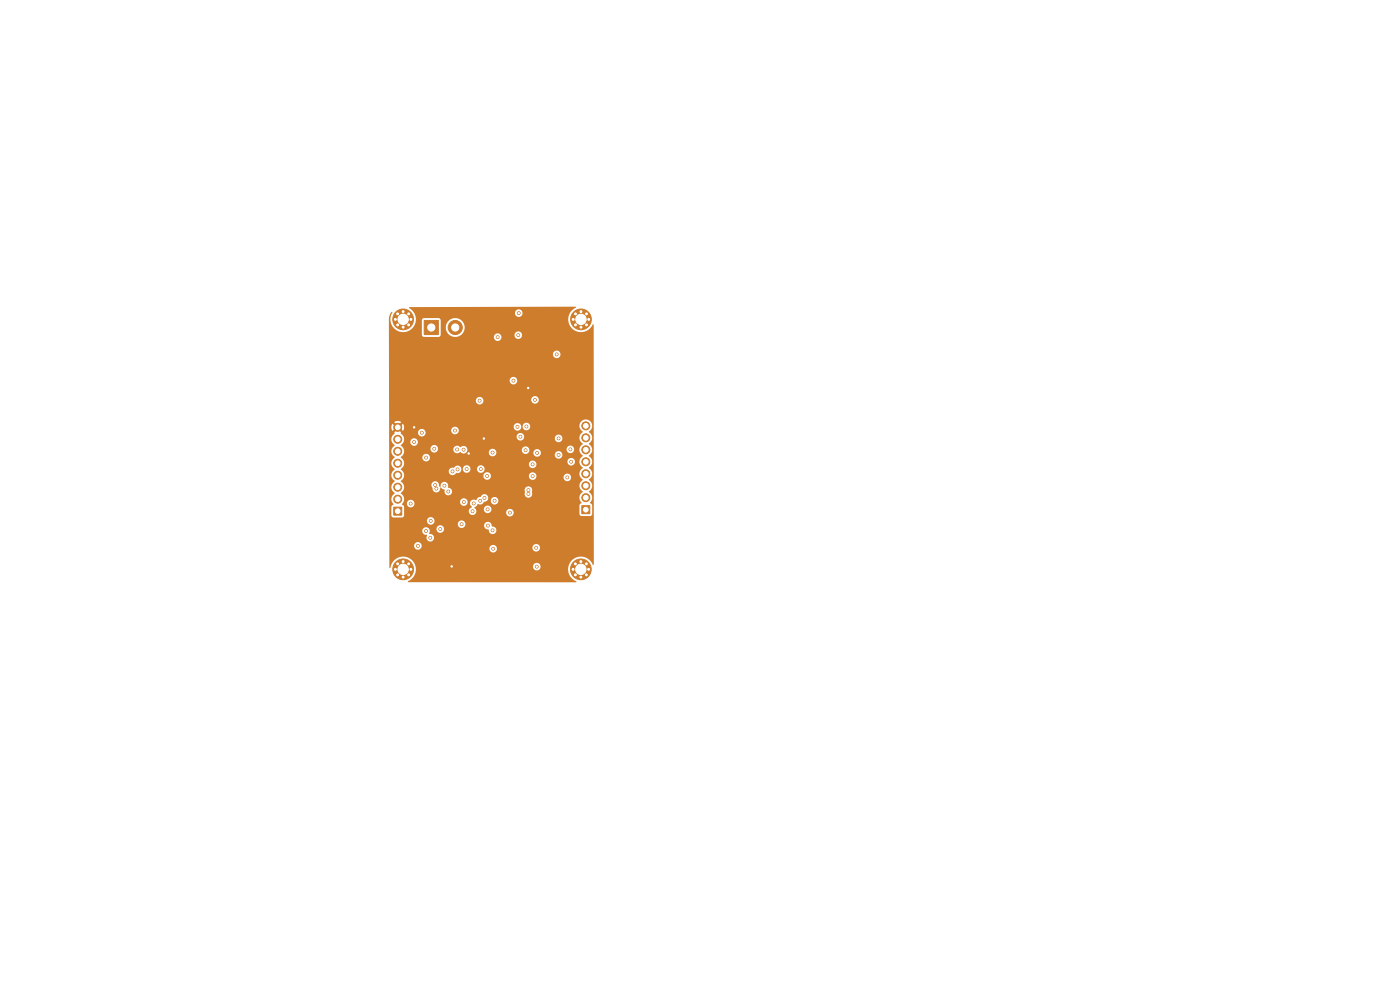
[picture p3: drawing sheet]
<svg xmlns="http://www.w3.org/2000/svg" width="297mm" height="210mm" viewBox="0 0 297 210" stroke-linecap="round" stroke-linejoin="round" font-family="sans-serif">
<g fill="#ce7d2c" stroke="#ce7d2c" stroke-width=".21">
<path d="M123.4 107.3h1.7v1.7h-1.7z"/>
<path d="M90 68h3v3h-3z"/>
<path d="M83.5 107.6h1.7v1.7h-1.7z"/>
<circle cx="121.6" cy="67.7" r=".35"/>
<circle cx="122.1" cy="66.6" r=".35"/>
<circle cx="122.1" cy="68.9" r=".35"/>
<circle cx="123.2" cy="66.1" r=".35"/>
<circle cx="123.2" cy="67.8" r="2.2"/>
<circle cx="123.2" cy="69.4" r=".35"/>
<circle cx="124.4" cy="66.6" r=".35"/>
<circle cx="124.4" cy="68.9" r=".35"/>
<circle cx="124.9" cy="67.7" r=".35"/>
<circle cx="124.3" cy="105.6" r=".85"/>
<circle cx="124.3" cy="103" r=".85"/>
<circle cx="124.3" cy="100.5" r=".85"/>
<circle cx="124.3" cy="98" r=".85"/>
<circle cx="124.3" cy="95.4" r=".85"/>
<circle cx="124.3" cy="92.9" r=".85"/>
<circle cx="124.3" cy="90.3" r=".85"/>
<circle cx="121.6" cy="120.8" r=".35"/>
<circle cx="122.1" cy="119.6" r=".35"/>
<circle cx="122.1" cy="121.9" r=".35"/>
<circle cx="123.2" cy="119.1" r=".35"/>
<circle cx="123.2" cy="120.8" r="2.2"/>
<circle cx="123.2" cy="122.4" r=".35"/>
<circle cx="124.4" cy="119.6" r=".35"/>
<circle cx="124.4" cy="121.9" r=".35"/>
<circle cx="124.9" cy="120.8" r=".35"/>
<circle cx="96.6" cy="69.5" r="1.5"/>
<circle cx="83.9" cy="67.7" r=".35"/>
<circle cx="84.4" cy="66.6" r=".35"/>
<circle cx="84.4" cy="68.9" r=".35"/>
<circle cx="85.5" cy="66.1" r=".35"/>
<circle cx="85.5" cy="67.8" r="2.2"/>
<circle cx="85.5" cy="69.4" r=".35"/>
<circle cx="86.7" cy="66.6" r=".35"/>
<circle cx="86.7" cy="68.9" r=".35"/>
<circle cx="87.2" cy="67.7" r=".35"/>
<circle cx="84.4" cy="105.9" r=".85"/>
<circle cx="84.4" cy="103.3" r=".85"/>
<circle cx="84.4" cy="100.8" r=".85"/>
<circle cx="84.4" cy="98.3" r=".85"/>
<circle cx="84.4" cy="95.7" r=".85"/>
<circle cx="84.4" cy="93.2" r=".85"/>
<circle cx="84.4" cy="90.6" r=".85"/>
<circle cx="83.9" cy="120.8" r=".35"/>
<circle cx="84.4" cy="119.6" r=".35"/>
<circle cx="84.4" cy="121.9" r=".35"/>
<circle cx="85.5" cy="119.1" r=".35"/>
<circle cx="85.5" cy="120.8" r="2.2"/>
<circle cx="85.5" cy="122.4" r=".35"/>
<circle cx="86.7" cy="119.6" r=".35"/>
<circle cx="86.7" cy="121.9" r=".35"/>
<circle cx="87.2" cy="120.8" r=".35"/>
<circle cx="104.5" cy="112.5" r=".3"/>
<circle cx="103.5" cy="111.5" r=".3"/>
<circle cx="111.5" cy="95.5" r=".3"/>
<circle cx="104.5" cy="96" r=".3"/>
<circle cx="100.5" cy="106.8" r=".3"/>
<circle cx="98.4" cy="106.5" r=".3"/>
<circle cx="118.5" cy="93" r=".3"/>
<circle cx="118.5" cy="96.5" r=".3"/>
<circle cx="113" cy="98.5" r=".3"/>
<circle cx="113" cy="101" r=".3"/>
<circle cx="102" cy="99.5" r=".3"/>
<circle cx="96" cy="100" r=".3"/>
<circle cx="97.1" cy="99.6" r=".3"/>
<circle cx="99" cy="99.5" r=".3"/>
<circle cx="95.1" cy="104.3" r=".3"/>
<circle cx="101.7" cy="85" r=".3"/>
<circle cx="104.6" cy="116.4" r=".3"/>
<circle cx="118.1" cy="75.2" r=".3"/>
<circle cx="121" cy="95.3" r=".3"/>
<circle cx="113.9" cy="120.2" r=".3"/>
<circle cx="108.9" cy="80.7" r=".3"/>
<circle cx="98.4" cy="95.4" r=".3"/>
<circle cx="103.4" cy="101" r=".3"/>
<circle cx="93.4" cy="112.2" r=".3"/>
<circle cx="89.5" cy="91.8" r=".3"/>
<circle cx="97.9" cy="111.2" r=".3"/>
<circle cx="108.2" cy="108.8" r=".3"/>
<circle cx="105.6" cy="71.5" r=".3"/>
<circle cx="92.6" cy="103.7" r=".3"/>
<circle cx="102.7" cy="93" r=".3"/>
<circle cx="99.4" cy="96.2" r=".3"/>
<circle cx="95.8" cy="120.2" r=".3"/>
<circle cx="112.1" cy="82.3" r=".3"/>
<circle cx="87.8" cy="90.7" r=".3"/>
<circle cx="87.1" cy="106.8" r=".3"/>
<circle cx="90.4" cy="112.7" r=".3"/>
<circle cx="92.1" cy="95.2" r=".3"/>
<circle cx="97" cy="95.4" r=".3"/>
<circle cx="113.8" cy="116.2" r=".3"/>
<circle cx="112.1" cy="104" r=".3"/>
<circle cx="112.1" cy="104.8" r=".3"/>
<circle cx="121.2" cy="98" r=".3"/>
<circle cx="120.4" cy="101.3" r=".3"/>
<circle cx="111.7" cy="90.5" r=".3"/>
<circle cx="104.9" cy="106.2" r=".3"/>
<circle cx="101.9" cy="106.2" r=".3"/>
<circle cx="103.4" cy="108.1" r=".3"/>
<circle cx="100.3" cy="108.5" r=".3"/>
<circle cx="91.3" cy="114.1" r=".3"/>
<circle cx="92.3" cy="102.9" r=".3"/>
<circle cx="88.7" cy="115.8" r=".3"/>
<circle cx="102.8" cy="105.6" r=".3"/>
<circle cx="91.4" cy="110.5" r=".3"/>
<circle cx="94.3" cy="103" r=".3"/>
<circle cx="87.8" cy="93.8" r=".3"/>
<circle cx="90.4" cy="97.1" r=".3"/>
<circle cx="110.1" cy="66.4" r=".3"/>
<circle cx="109.9" cy="71.1" r=".3"/>
<circle cx="113.5" cy="84.8" r=".3"/>
<circle cx="114" cy="96.1" r=".3"/>
<circle cx="110.4" cy="92.7" r=".3"/>
<circle cx="109.8" cy="90.5" r=".3"/>
<circle cx="96.5" cy="91.3" r=".3"/>
</g>
<path d="M83 66.2h.2a2.72 2.72 0 0 0 1.4 4.1 2.72 2.72 0 0 0 3.6-2.4h1.3v3.2l.4 .4 3.3-.1 .3-.3v-1.8h1.1a2 2 0 0 0 2.3 2.1h7.9v.2a.8 .8 0 0 0 1.1 .7 .8 .8 0 0 0 .3-1.3h2.9v.2a.8 .8 0 0 0 1.3 .6 .8 .8 0 0 0 0-1.4 .8 .8 0 0 0-1.3 .6h-2.9a.8 .8 0 0 0-.9-.2 .8 .8 0 0 0-.5 .6h-7.8a2 2 0 0 0 1.6-2.1 2 2 0 0 0-2.1-1.8 2 2 0 0 0-1.9 1.8h-1.1v-1.4l-.4-.4h-3.2l-.3 .1-.1 .3h-1.3l-.1-.9-.3-.7h21.4a.8 .8 0 0 0 1.1 .9 .8 .8 0 0 0 .3-1.4 .8 .8 0 0 0-1.3 .4l-.1 .1h-21.4l-.6-.6a.38 .38 0 0 1-.4-.5l35.3-.1 .1 .2a2.73 2.73 0 0 0-.8 4.4 2.73 2.73 0 0 0 4.4-.9l.2 .1v50.8l-.2 .1a2.73 2.73 0 0 0-4.5-.9 2.73 2.73 0 0 0 1 4.5l-.1 .1h-35.6l-.1-.2a2.72 2.72 0 0 0 1.6-3.2h25v.2a.8 .8 0 0 0 1.2 .6 .8 .8 0 0 0 0-1.4 .8 .8 0 0 0-1.2 .6l-25-.1a2.75 2.75 0 0 0-2.9-1.9 2.75 2.75 0 0 0-2.4 2.4l-.2-.1v-4.7h5.2a.8 .8 0 0 0 .5 .8 .8 .8 0 0 0 1-.2h14.5v.2a.8 .8 0 0 0 1 .7 .8 .8 0 0 0 .6-1.1h7.5v.2a.8 .8 0 0 0 1.3 .6 .8 .8 0 0 0 0-1.4 .8 .8 0 0 0-1.3 .6l-7.6-.1a.8 .8 0 0 0-.8-.4 .8 .8 0 0 0-.7 .7h-14.5a.8 .8 0 0 0-.3-1.2 .8 .8 0 0 0-1.2 .6h-5.2v-3.1h7v.1a1.44 1.44 0 0 0 1 .9 .81 .81 0 0 0 .4 1.2 .81 .81 0 0 0 1.1-.6 .81 .81 0 0 0-1-.9l.1-.7-.2-.5h1.6v.2a.8 .8 0 0 0 1.2 .6 .8 .8 0 0 0 0-1.4 .8 .8 0 0 0-1.2 .6h-1.6a.8 .8 0 0 0-.9-.2 .8 .8 0 0 0-.5 .7h-7v-2.2h8v.2a.8 .8 0 0 0 1.3 .5h5.2v.2a.8 .8 0 0 0 .8 .7 .8 .8 0 0 0 .8-.6h4v.2a1.27 1.27 0 0 0 1 .8 .82 .82 0 0 0 .9 .8 .82 .82 0 0 0 .7-.9 .82 .82 0 0 0-1-.7 .81 .81 0 0 0-.7-.9 .81 .81 0 0 0-.9 .7h-4a.8 .8 0 0 0-.6-1 .8 .8 0 0 0-1 .7h-5.2a.8 .8 0 0 0-.1-1.3 .8 .8 0 0 0-1.2 .6h-8l-.1-17.3h.5l.2 .8 .5 .5a1.63 1.63 0 0 0-.6 1.8l.6 .9a1.43 1.43 0 0 0 0 2.4 1.48 1.48 0 0 0 0 2.6 1.48 1.48 0 0 0 0 2.5 1.52 1.52 0 0 0-.2 2.4l-.5 .5v1.9l.5 .4 2-.1 .2-.3v-1h13.7v.1a.8 .8 0 0 0 1.1 .7 .8 .8 0 0 0 .4-1.2h1.7v.1a.8 .8 0 0 0 1.4 .6h3.4v.1a.8 .8 0 0 0 1.2 .6 .8 .8 0 0 0 0-1.3 .8 .8 0 0 0-1.2 .6h-3.4l.1-.1a.8 .8 0 0 0-.3-1.3 .8 .8 0 0 0-1.2 .7h-1.7l-.3-.3 .8-.8a.95 .95 0 0 0 1.3-.5l.7-.3h.7a.8 .8 0 0 0 1.1 .9 .8 .8 0 0 0 .3-1.4 .8 .8 0 0 0-1.3 .4l-.1 .1h-.7a.84 .84 0 0 0-.3-1.2 .84 .84 0 0 0-1.2 .5 1 1 0 0 0-.9 .7 .86 .86 0 0 0-1.2 .3 .86 .86 0 0 0 .3 1.2l-.5 .3-.2 .5h-13.7v-.9l-.4-.6 .1-.2h.9v.2a.8 .8 0 0 0 1.1 .7 .8 .8 0 0 0 .4-1.2h9.8v.2a.8 .8 0 0 0 1.2 .6 .8 .8 0 0 0 0-1.4 .8 .8 0 0 0-1.2 .6l-9.9-.1a.8 .8 0 0 0-.8-.2 .8 .8 0 0 0-.6 .6h-.9a1.45 1.45 0 0 0-.4-2.1l.1-.1a1.35 1.35 0 0 0 .5-1.7h5.9l.2 .6a.85 .85 0 0 0 .9 1.1 .85 .85 0 0 0 .8-1.1l.9 .5a.82 .82 0 0 0 .8 1.2 .82 .82 0 0 0 .7-1.2h15.5l.1 .4a.83 .83 0 0 0 .7 1.3 .83 .83 0 0 0 .7-1.3 .8 .8 0 0 0-.5-1.1 .8 .8 0 0 0-1 .7h-15.5l-.8-.5a.85 .85 0 0 0-.7-1.2 .85 .85 0 0 0-.9 1.1l-.3-.2a.82 .82 0 0 0-.6-1 .82 .82 0 0 0-1 .7h-5.9l-.6-.7 .5-.6 .2-.6h16.8a.8 .8 0 0 0 .8 .9 .8 .8 0 0 0 .9-.9h8v.2a.8 .8 0 0 0 .7 .7 .8 .8 0 0 0 .9-.6h5.7v.2a.8 .8 0 0 0 1.3 .6 .8 .8 0 0 0 0-1.4 .8 .8 0 0 0-1.3 .6h-5.7a.8 .8 0 0 0-.7-1 .8 .8 0 0 0-.9 .7h-8a.8 .8 0 0 0-.8-.7 .8 .8 0 0 0-.9 .7h-16.8l-.3-1h9.8a.86 .86 0 0 0 .6 .9 .86 .86 0 0 0 1-.5 .8 .8 0 0 0 1.1-.9h.3v.2a.8 .8 0 0 0 .9 .7 .8 .8 0 0 0 .7-.9h1.4v.2a.8 .8 0 0 0 1.2 .6 .8 .8 0 0 0 0-1.4 .8 .8 0 0 0-1.2 .6l-1.4-.1a.8 .8 0 0 0-.8-.6 .8 .8 0 0 0-.8 .7l-.4-.1a.88 .88 0 0 0-.7-.5 .88 .88 0 0 0-.9 .4 .81 .81 0 0 0-1 .7h-9.8l-.4-.4 .5-.5 .2-.6h26.5a.8 .8 0 0 0 1.1 .8 .8 .8 0 0 0 .2-1.3h6.9v.1a.8 .8 0 0 0 1.2 .6 .8 .8 0 0 0 0-1.3 .8 .8 0 0 0-1.2 .6l-7-.1a.8 .8 0 0 0-1.2 .6h-26.5a1.49 1.49 0 0 0-.7-1.3l4.6-.1v.2a.8 .8 0 0 0 1.2 .6 .8 .8 0 0 0 0-1.4 .8 .8 0 0 0-1.2 .6l-4.6-.1a1.39 1.39 0 0 0 .6-1.8h5.7v.2a.8 .8 0 0 0 .8 .7 .8 .8 0 0 0 .8-.7h3.3v.1a.87 .87 0 0 0 .6 .7 .87 .87 0 0 0 .9-.2l.6 .3 .7-.3h4.7v.2a.8 .8 0 0 0 1.1 .6 .8 .8 0 0 0 .3-1.3h5.6v.2a.8 .8 0 0 0 .6 .7 .8 .8 0 0 0 .8-.3h1v.2a.8 .8 0 0 0 .7 .7 .8 .8 0 0 0 .9-.5h3v.2a.8 .8 0 0 0 1.2 .6 .8 .8 0 0 0 0-1.4 .8 .8 0 0 0-1.2 .6h-3a.8 .8 0 0 0-.6-1.1 .8 .8 0 0 0-1 .7h-1l.2-.8h7.9v.2a.8 .8 0 0 0 1.2 .6 .8 .8 0 0 0 0-1.4 .8 .8 0 0 0-1.2 .6h-7.9l-.1-.1a.8 .8 0 0 0-.9-.4 .8 .8 0 0 0-.6 .7h-5.7a.8 .8 0 0 0-1.3 .5h-4.7a.84 .84 0 0 0-.2-1.2 .84 .84 0 0 0-1.2 .2 .82 .82 0 0 0-.8-.3 .82 .82 0 0 0-.6 .7h-3.3v-.2a.8 .8 0 0 0-.8-.7 .8 .8 0 0 0-.8 .7h-5.7l-.6-.6 .6-.8h1.4v.2a.8 .8 0 0 0 1.3 .6 .8 .8 0 0 0 0-1.4 .8 .8 0 0 0-1.3 .6h-1.4l.1-.2a1.96 1.96 0 0 0-.7-1.6l.1-.2h3.6v.2a.8 .8 0 0 0 1 .7h19.9v.1a.8 .8 0 0 0 .7 .7 .8 .8 0 0 0 .9-.5h6.5v.2a.8 .8 0 0 0 1.2 .6 .8 .8 0 0 0 0-1.4 .8 .8 0 0 0-1.2 .6h-6.5a.8 .8 0 0 0-.6-1 .8 .8 0 0 0-1 .7h-19.9a.8 .8 0 0 0 .4-1.4h5.6v.2a.8 .8 0 0 0 1.2 .6 .8 .8 0 0 0 0-1.4 .8 .8 0 0 0-1.2 .6h-5.7a.8 .8 0 0 0-1.3 .5h-3.6l-.6-.6 .4-.3 .6 .6 .2-.9h23.3v.1a.8 .8 0 0 0 .9 .7 .8 .8 0 0 0 .7-.9h.3v.2a.8 .8 0 0 0 .9 .7 .8 .8 0 0 0 .6-1.1h10.5l.2 .8 .5 .5a1.63 1.63 0 0 0-.6 1.9l.6 .7a1.6 1.6 0 0 0-.5 2l.5 .6a1.48 1.48 0 0 0 0 2.5 1.48 1.48 0 0 0 0 2.6 1.48 1.48 0 0 0 0 2.5 1.52 1.52 0 0 0-.2 2.4l-.5 .5 .1 2 .3 .3h1.9l.4-.4v-1.9l-.4-.5a1.49 1.49 0 0 0-.3-2.4 1.48 1.48 0 0 0 0-2.5 1.48 1.48 0 0 0 0-2.6 1.48 1.48 0 0 0 0-2.5 1.48 1.48 0 0 0 0-2.6 1.48 1.48 0 0 0 0-2.5 1.37 1.37 0 0 0 .2-2.4 1.37 1.37 0 0 0-2.2 1h-10.5a.8 .8 0 0 0-.8-.5 .8 .8 0 0 0-.7 .7l-.4-.1a.8 .8 0 0 0-.8-.6 .8 .8 0 0 0-.7 .8h-23.3l-.2-.6-.6 .6-.4-.3 .6-.7a1.33 1.33 0 0 0-1.5 0l.6 .7-.3 .3-.7-.6a1.34 1.34 0 0 0 .1 1.5l.6-.6 .3 .3-.6 .7 .1 .2-.5 .5-.2 .6h-.5v-8.2h18.4v.2a.8 .8 0 0 0 1 .7 .8 .8 0 0 0 .6-1.1h10.2v.2a.8 .8 0 0 0 1.2 .6 .8 .8 0 0 0 0-1.4 .8 .8 0 0 0-1.2 .6h-10.2v-.1a.8 .8 0 0 0-.9-.4 .8 .8 0 0 0-.7 .7h-18.4v-4.2h25.6v.1a.8 .8 0 0 0 1.2 .6 .8 .8 0 0 0 0-1.3 .8 .8 0 0 0-1.2 .6h-25.6v-5.6h34.8v.2a.8 .8 0 0 0 1.2 .6 .8 .8 0 0 0 0-1.4 .8 .8 0 0 0-1.2 .6h-34.8v-7.6z" fill="#ce7d2c"/>
<g fill="#fff" stroke="#fff" stroke-width=".21">
<circle cx="104.5" cy="112.5" r=".15"/>
<circle cx="103.5" cy="111.5" r=".15"/>
<circle cx="111.5" cy="95.5" r=".15"/>
<circle cx="104.5" cy="96" r=".15"/>
<circle cx="100.5" cy="106.8" r=".15"/>
<circle cx="98.4" cy="106.5" r=".15"/>
<circle cx="118.5" cy="93" r=".15"/>
<circle cx="118.5" cy="96.5" r=".15"/>
<circle cx="113" cy="98.5" r=".15"/>
<circle cx="113" cy="101" r=".15"/>
<circle cx="102" cy="99.5" r=".15"/>
<circle cx="96" cy="100" r=".15"/>
<circle cx="97.1" cy="99.6" r=".15"/>
<circle cx="99" cy="99.5" r=".15"/>
<circle cx="95.1" cy="104.3" r=".15"/>
<circle cx="101.7" cy="85" r=".15"/>
<circle cx="104.6" cy="116.4" r=".15"/>
<circle cx="118.1" cy="75.2" r=".15"/>
<circle cx="121" cy="95.3" r=".15"/>
<circle cx="113.9" cy="120.2" r=".15"/>
<circle cx="108.9" cy="80.8" r=".15"/>
<circle cx="98.3" cy="95.4" r=".15"/>
<circle cx="103.3" cy="101" r=".15"/>
<circle cx="93.4" cy="112.2" r=".15"/>
<circle cx="89.5" cy="91.8" r=".15"/>
<circle cx="97.9" cy="111.2" r=".15"/>
<circle cx="108.2" cy="108.7" r=".15"/>
<circle cx="105.6" cy="71.5" r=".15"/>
<circle cx="92.6" cy="103.7" r=".15"/>
<circle cx="102.6" cy="93" r=".15"/>
<circle cx="99.4" cy="96.2" r=".15"/>
<circle cx="95.8" cy="120.2" r=".15"/>
<circle cx="112" cy="82.3" r=".15"/>
<circle cx="87.9" cy="90.6" r=".15"/>
<circle cx="87.1" cy="106.8" r=".15"/>
<circle cx="90.4" cy="112.6" r=".15"/>
<circle cx="92.1" cy="95.2" r=".15"/>
<circle cx="97" cy="95.3" r=".15"/>
<circle cx="113.7" cy="116.2" r=".15"/>
<circle cx="112.1" cy="104" r=".15"/>
<circle cx="112.1" cy="104.8" r=".15"/>
<circle cx="121.2" cy="97.9" r=".15"/>
<circle cx="120.3" cy="101.3" r=".15"/>
<circle cx="111.7" cy="90.5" r=".15"/>
<circle cx="104.9" cy="106.2" r=".15"/>
<circle cx="101.9" cy="106.2" r=".15"/>
<circle cx="103.4" cy="108" r=".15"/>
<circle cx="100.2" cy="108.5" r=".15"/>
<circle cx="91.3" cy="114.1" r=".15"/>
<circle cx="92.3" cy="102.9" r=".15"/>
<circle cx="88.6" cy="115.8" r=".15"/>
<circle cx="102.8" cy="105.6" r=".15"/>
<circle cx="91.4" cy="110.5" r=".15"/>
<circle cx="94.3" cy="103" r=".15"/>
<circle cx="87.9" cy="93.8" r=".15"/>
<circle cx="90.4" cy="97.1" r=".15"/>
<circle cx="110" cy="66.4" r=".15"/>
<circle cx="109.9" cy="71.1" r=".15"/>
<circle cx="113.5" cy="84.8" r=".15"/>
<circle cx="113.9" cy="96.1" r=".15"/>
<circle cx="110.4" cy="92.6" r=".15"/>
<circle cx="109.8" cy="90.6" r=".15"/>
<circle cx="96.5" cy="91.3" r=".15"/>
<circle cx="121.6" cy="67.8" r=".2"/>
<circle cx="122.1" cy="66.6" r=".2"/>
<circle cx="122.1" cy="68.9" r=".2"/>
<circle cx="123.3" cy="66.1" r=".2"/>
<circle cx="123.3" cy="67.7" r="1.1"/>
<circle cx="123.3" cy="69.4" r=".2"/>
<circle cx="124.4" cy="66.6" r=".2"/>
<circle cx="124.4" cy="68.9" r=".2"/>
<circle cx="124.9" cy="67.8" r=".2"/>
<circle cx="124.3" cy="108.1" r=".5"/>
<circle cx="124.3" cy="105.6" r=".5"/>
<circle cx="124.3" cy="103" r=".5"/>
<circle cx="124.3" cy="100.5" r=".5"/>
<circle cx="124.3" cy="98" r=".5"/>
<circle cx="124.3" cy="95.4" r=".5"/>
<circle cx="124.3" cy="92.9" r=".5"/>
<circle cx="124.3" cy="90.3" r=".5"/>
<circle cx="121.6" cy="120.8" r=".2"/>
<circle cx="122.1" cy="119.6" r=".2"/>
<circle cx="122.1" cy="121.9" r=".2"/>
<circle cx="123.2" cy="119.1" r=".2"/>
<circle cx="123.2" cy="120.8" r="1.1"/>
<circle cx="123.2" cy="122.4" r=".2"/>
<circle cx="124.4" cy="119.6" r=".2"/>
<circle cx="124.4" cy="121.9" r=".2"/>
<circle cx="124.9" cy="120.8" r=".2"/>
<circle cx="91.5" cy="69.5" r=".76"/>
<circle cx="96.6" cy="69.5" r=".76"/>
<circle cx="83.9" cy="67.8" r=".2"/>
<circle cx="84.4" cy="66.6" r=".2"/>
<circle cx="84.4" cy="68.9" r=".2"/>
<circle cx="85.5" cy="66.1" r=".2"/>
<circle cx="85.5" cy="67.7" r="1.1"/>
<circle cx="85.5" cy="69.4" r=".2"/>
<circle cx="86.7" cy="66.6" r=".2"/>
<circle cx="86.7" cy="68.9" r=".2"/>
<circle cx="87.2" cy="67.8" r=".2"/>
<circle cx="84.4" cy="108.4" r=".5"/>
<circle cx="84.4" cy="105.9" r=".5"/>
<circle cx="84.4" cy="103.3" r=".5"/>
<circle cx="84.4" cy="100.8" r=".5"/>
<circle cx="84.4" cy="98.3" r=".5"/>
<circle cx="84.4" cy="95.7" r=".5"/>
<circle cx="84.4" cy="93.2" r=".5"/>
<circle cx="84.4" cy="90.6" r=".5"/>
<circle cx="83.9" cy="120.8" r=".2"/>
<circle cx="84.4" cy="119.6" r=".2"/>
<circle cx="84.4" cy="121.9" r=".2"/>
<circle cx="85.5" cy="119.1" r=".2"/>
<circle cx="85.5" cy="120.8" r="1.1"/>
<circle cx="85.5" cy="122.4" r=".2"/>
<circle cx="86.7" cy="119.6" r=".2"/>
<circle cx="86.7" cy="121.9" r=".2"/>
<circle cx="87.2" cy="120.8" r=".2"/>
</g>
</svg>
